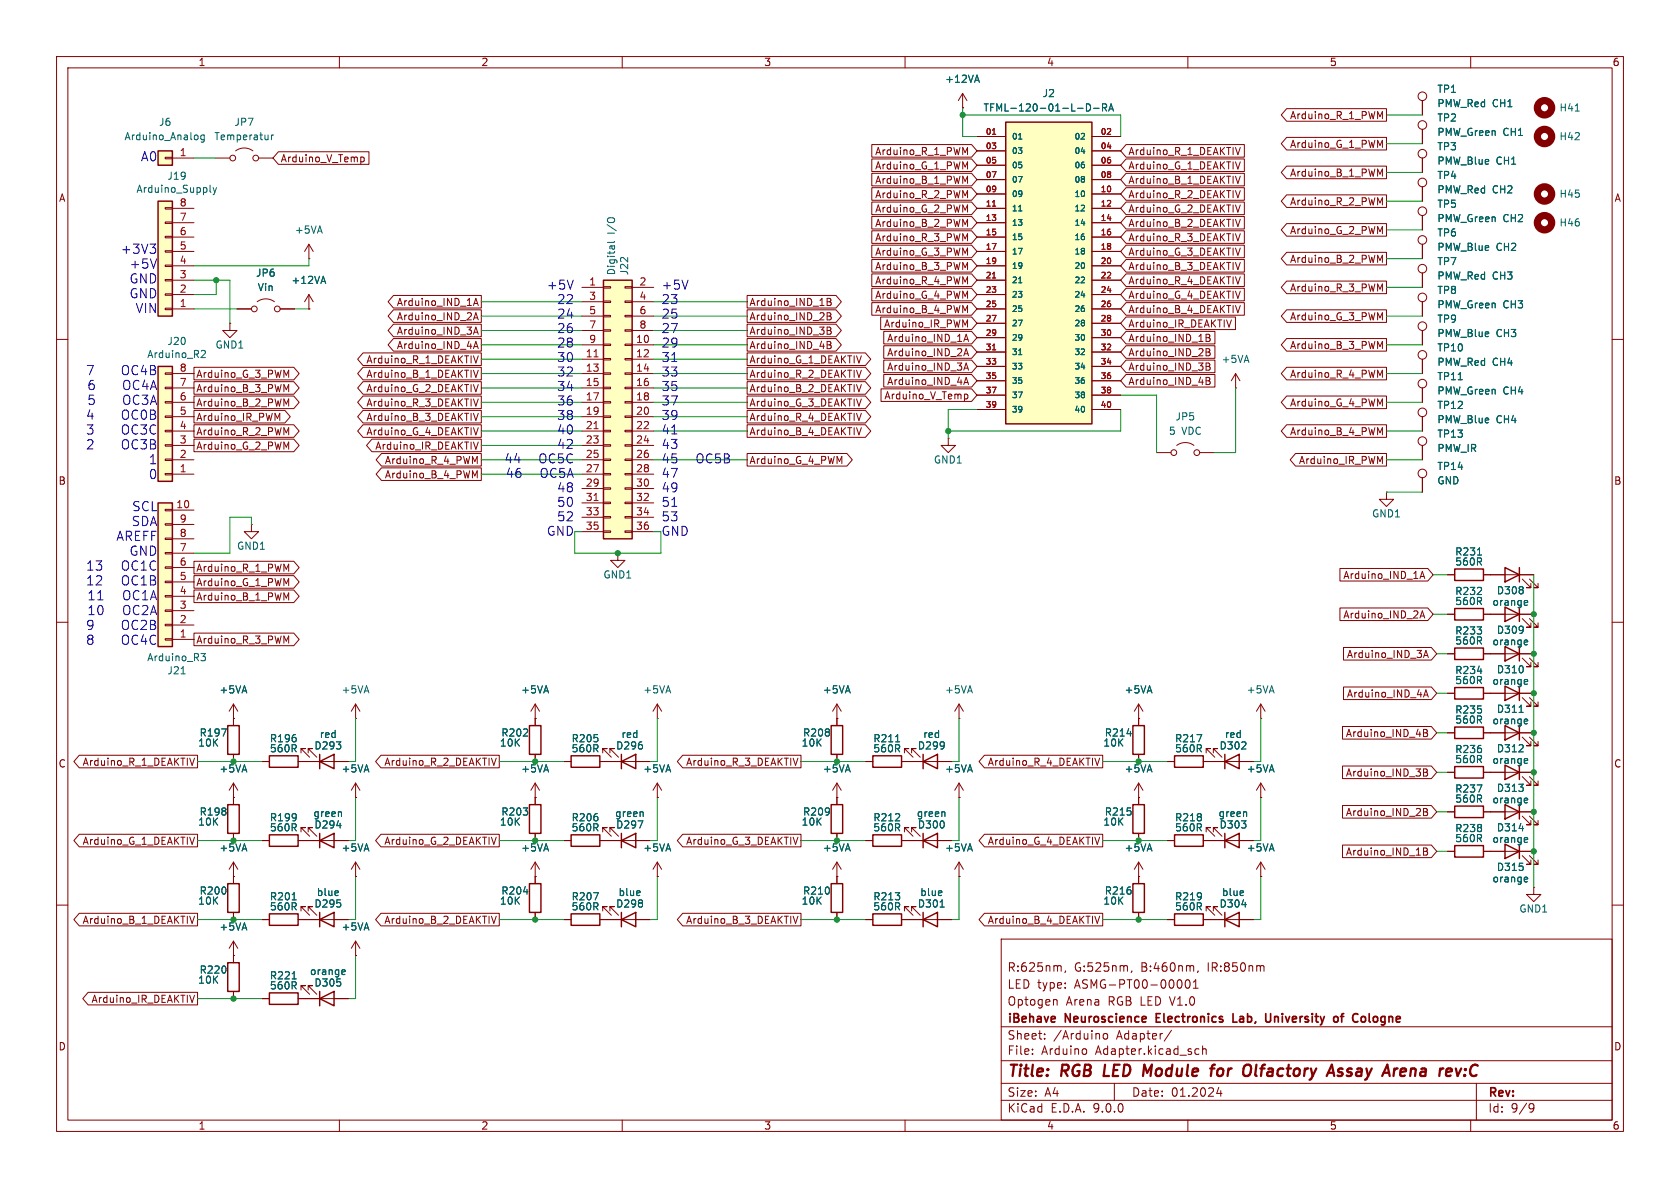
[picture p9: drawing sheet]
<svg xmlns="http://www.w3.org/2000/svg" width="297mm" height="210mm" viewBox="0 0 297 210" stroke-linecap="round" stroke-linejoin="round" font-family="sans-serif">
<defs><g id="words">
<g font-size="2.8" fill="#840000">
<text x="178" y="190.9">Title:</text>
<text x="187.7" y="190.9">RGB</text>
<text x="196" y="190.9">LED</text>
<text x="203.7" y="190.9">Module</text>
<text x="216.5" y="190.9">for</text>
<text x="223" y="190.9">Olfactory</text>
<text x="238.9" y="190.9">Assay</text>
<text x="249.5" y="190.9">Arena</text>
<text x="260.1" y="190.9">rev:C</text>
</g>
<g font-size="2.3" fill="#0000c2">
<text x="24.9" y="28.7">A0</text>
<text x="21.3" y="45.1">+3V3</text>
<text x="22.8" y="47.7">+5V</text>
<text x="22.8" y="50.3">GND</text>
<text x="22.8" y="52.9">GND</text>
<text x="23.9" y="55.6">VIN</text>
<text x="15.2" y="66.5">7 OC4B</text>
<text x="15.4" y="69.2">6 OC4A</text>
<text x="15.4" y="71.8">5 OC3A</text>
<text x="15.2" y="74.4">4 OC0B</text>
<text x="15.2" y="77">3 OC3C</text>
<text x="15.2" y="79.7">2 OC3B</text>
<text x="26.3" y="82.3">1</text>
<text x="26.3" y="84.9">0</text>
<text x="20.5" y="95.8">AREFF</text>
<text x="23.2" y="93.2">SDA</text>
<text x="23.3" y="90.6">SCL</text>
<text x="15.2" y="101.1">13 OC1C</text>
<text x="22.8" y="98.5">GND</text>
<text x="15.2" y="103.7">12 OC1B</text>
<text x="15.4" y="106.3">11 OC1A</text>
<text x="15.2" y="111.6">9 OC2B</text>
<text x="15.4" y="109">10 OC2A</text>
<text x="15.2" y="114.2">8 OC4C</text>
</g>
<g font-size="2.2" fill="#0000c2">
<text x="96.6" y="51.4">+5V</text>
<text x="98.4" y="54">22</text>
<text x="116.8" y="51.4">+5V</text>
<text x="116.8" y="54">23</text>
<text x="98.4" y="56.5">24</text>
<text x="98.4" y="59.1">26</text>
<text x="116.8" y="56.5">25</text>
<text x="116.8" y="59.1">27</text>
<text x="98.4" y="61.6">28</text>
<text x="98.4" y="64.2">30</text>
<text x="116.8" y="61.6">29</text>
<text x="116.8" y="64.2">31</text>
<text x="98.4" y="66.8">32</text>
<text x="98.4" y="69.3">34</text>
<text x="98.4" y="71.9">36</text>
<text x="116.8" y="66.8">33</text>
<text x="116.8" y="69.3">35</text>
<text x="116.8" y="71.9">37</text>
<text x="98.4" y="74.4">38</text>
<text x="98.4" y="77">40</text>
<text x="116.8" y="74.4">39</text>
<text x="116.8" y="77">41</text>
<text x="89.1" y="82.1">44 OC5C</text>
<text x="98.4" y="79.6">42</text>
<text x="116.8" y="79.6">43</text>
<text x="116.8" y="82.1">45 OC5B</text>
<text x="89.3" y="84.7">46 OC5A</text>
<text x="98.4" y="87.2">48</text>
<text x="98.4" y="89.8">50</text>
<text x="116.8" y="84.7">47</text>
<text x="116.8" y="87.2">49</text>
<text x="116.8" y="89.8">51</text>
<text x="96.6" y="94.9">GND</text>
<text x="98.4" y="92.4">52</text>
<text x="116.8" y="92.4">53</text>
<text x="116.8" y="94.9">GND</text>
</g>
<g font-size="2.1" fill="#840000">
<text x="178" y="172">R:625nm,</text>
<text x="189.9" y="172">G:525nm,</text>
<text x="201.7" y="172">B:460nm,</text>
<text x="213.6" y="172">IR:850nm</text>
<text x="178" y="178">Optogen</text>
<text x="178" y="175">LED type:</text>
<text x="188.4" y="178">Arena</text>
<text x="190" y="175">ASMG-PT00-00001</text>
<text x="196" y="178">RGB LED V1.0</text>
<text x="178" y="184">Sheet:</text>
<text x="178" y="181.2">iBehave</text>
<text x="186.2" y="184">/Arduino</text>
<text x="188.4" y="181.2">Neuroscience</text>
<text x="197.5" y="184">Adapter/</text>
<text x="205.1" y="181.2">Electronics</text>
<text x="219.2" y="181.2">Lab,</text>
<text x="225.6" y="181.2">University</text>
<text x="238.3" y="181.2">of</text>
<text x="242.2" y="181.2">Cologne</text>
<text x="178" y="186.7">File:</text>
<text x="184.1" y="186.7">Arduino</text>
<text x="193.7" y="186.7">Adapter.kicad_sch</text>
<text x="178" y="196.9">KiCad</text>
<text x="178" y="194.1">Size:</text>
<text x="184.7" y="194.1">A4</text>
<text x="185.7" y="196.9">E.D.A.</text>
<text x="193.3" y="196.9">9.0.0</text>
<text x="200" y="194.1">Date:</text>
<text x="207" y="194.1">01.2024</text>
<text x="263" y="194.3">Rev:</text>
<text x="263" y="196.9">Id:</text>
<text x="267.1" y="196.9">9/9</text>
</g>
<g font-size="1.8" fill="#840000">
<text x="35" y="11.9">1</text>
<text x="85" y="11.9">2</text>
<text x="135" y="11.9">3</text>
<text x="185" y="11.9">4</text>
<text x="235" y="11.9">5</text>
<text x="285" y="11.9">6</text>
<text x="228" y="21.3">Arduino_R_1_PWM</text>
<text x="49.5" y="28.9">Arduino_V_Temp</text>
<text x="154.6" y="27.6">Arduino_R_1_PWM</text>
<text x="199.4" y="27.6">Arduino_R_1_DEAKTIV</text>
<text x="228" y="26.4">Arduino_G_1_PWM</text>
<text x="10.3" y="35.9">A</text>
<text x="154.6" y="35.2">Arduino_R_2_PWM</text>
<text x="154.6" y="32.7">Arduino_B_1_PWM</text>
<text x="154.6" y="30.2">Arduino_G_1_PWM</text>
<text x="199.4" y="30.2">Arduino_G_1_DEAKTIV</text>
<text x="199.4" y="35.2">Arduino_R_2_DEAKTIV</text>
<text x="199.4" y="32.7">Arduino_B_1_DEAKTIV</text>
<text x="228" y="31.4">Arduino_B_1_PWM</text>
<text x="285.3" y="35.9">A</text>
<text x="154.6" y="37.8">Arduino_G_2_PWM</text>
<text x="154.6" y="40.3">Arduino_B_2_PWM</text>
<text x="199.4" y="40.3">Arduino_B_2_DEAKTIV</text>
<text x="199.4" y="37.8">Arduino_G_2_DEAKTIV</text>
<text x="228" y="36.5">Arduino_R_2_PWM</text>
<text x="228" y="41.6">Arduino_G_2_PWM</text>
<text x="154.6" y="45.4">Arduino_G_3_PWM</text>
<text x="154.6" y="47.9">Arduino_B_3_PWM</text>
<text x="154.6" y="42.9">Arduino_R_3_PWM</text>
<text x="199.4" y="42.9">Arduino_R_3_DEAKTIV</text>
<text x="199.4" y="47.9">Arduino_B_3_DEAKTIV</text>
<text x="199.4" y="45.4">Arduino_G_3_DEAKTIV</text>
<text x="228" y="46.7">Arduino_B_2_PWM</text>
<text x="154.6" y="50.5">Arduino_R_4_PWM</text>
<text x="154.6" y="53">Arduino_G_4_PWM</text>
<text x="199.4" y="50.5">Arduino_R_4_DEAKTIV</text>
<text x="199.4" y="53">Arduino_G_4_DEAKTIV</text>
<text x="228" y="51.8">Arduino_R_3_PWM</text>
<text x="70.1" y="54.3">Arduino_IND_1A</text>
<text x="70.1" y="56.8">Arduino_IND_2A</text>
<text x="70.1" y="59.4">Arduino_IND_3A</text>
<text x="132.4" y="56.8">Arduino_IND_2B</text>
<text x="132.4" y="54.3">Arduino_IND_1B</text>
<text x="132.4" y="59.4">Arduino_IND_3B</text>
<text x="154.6" y="55.6">Arduino_B_4_PWM</text>
<text x="156.2" y="58.1">Arduino_IR_PWM</text>
<text x="199.4" y="58.1">Arduino_IR_DEAKTIV</text>
<text x="199.4" y="55.6">Arduino_B_4_DEAKTIV</text>
<text x="228" y="56.8">Arduino_G_3_PWM</text>
<text x="64.7" y="64.5">Arduino_R_1_DEAKTIV</text>
<text x="70.1" y="61.9">Arduino_IND_4A</text>
<text x="132.4" y="61.9">Arduino_IND_4B</text>
<text x="132.4" y="64.5">Arduino_G_1_DEAKTIV</text>
<text x="156.7" y="60.6">Arduino_IND_1A</text>
<text x="156.7" y="63.2">Arduino_IND_2A</text>
<text x="156.7" y="65.7">Arduino_IND_3A</text>
<text x="199.4" y="63.2">Arduino_IND_2B</text>
<text x="199.4" y="60.6">Arduino_IND_1B</text>
<text x="199.4" y="65.7">Arduino_IND_3B</text>
<text x="228" y="61.9">Arduino_B_3_PWM</text>
<text x="34.6" y="67">Arduino_G_3_PWM</text>
<text x="34.6" y="69.5">Arduino_B_3_PWM</text>
<text x="64.7" y="69.5">Arduino_G_2_DEAKTIV</text>
<text x="64.7" y="67">Arduino_B_1_DEAKTIV</text>
<text x="132.4" y="67">Arduino_R_2_DEAKTIV</text>
<text x="132.4" y="69.5">Arduino_B_2_DEAKTIV</text>
<text x="156.2" y="70.8">Arduino_V_Temp</text>
<text x="156.7" y="68.3">Arduino_IND_4A</text>
<text x="199.4" y="68.3">Arduino_IND_4B</text>
<text x="228" y="67">Arduino_R_4_PWM</text>
<text x="34.6" y="77.2">Arduino_R_2_PWM</text>
<text x="34.6" y="74.6">Arduino_IR_PWM</text>
<text x="34.6" y="72.1">Arduino_B_2_PWM</text>
<text x="64.7" y="77.2">Arduino_G_4_DEAKTIV</text>
<text x="64.7" y="72.1">Arduino_R_3_DEAKTIV</text>
<text x="64.7" y="74.6">Arduino_B_3_DEAKTIV</text>
<text x="132.4" y="77.2">Arduino_B_4_DEAKTIV</text>
<text x="132.4" y="72.1">Arduino_G_3_DEAKTIV</text>
<text x="132.4" y="74.6">Arduino_R_4_DEAKTIV</text>
<text x="228" y="72.1">Arduino_G_4_PWM</text>
<text x="228" y="77.2">Arduino_B_4_PWM</text>
<text x="34.6" y="79.7">Arduino_G_2_PWM</text>
<text x="66.2" y="79.7">Arduino_IR_DEAKTIV</text>
<text x="67.9" y="82.2">Arduino_R_4_PWM</text>
<text x="132.4" y="82.2">Arduino_G_4_PWM</text>
<text x="229.5" y="82.2">Arduino_IR_PWM</text>
<text x="10.3" y="85.9">B</text>
<text x="67.9" y="84.8">Arduino_B_4_PWM</text>
<text x="285.3" y="85.9">B</text>
<text x="34.6" y="101.3">Arduino_R_1_PWM</text>
<text x="34.6" y="106.4">Arduino_B_1_PWM</text>
<text x="34.6" y="103.8">Arduino_G_1_PWM</text>
<text x="237.4" y="102.6">Arduino_IND_1A</text>
<text x="34.6" y="114">Arduino_R_3_PWM</text>
<text x="237.4" y="109.5">Arduino_IND_2A</text>
<text x="238" y="116.5">Arduino_IND_3A</text>
<text x="238" y="123.5">Arduino_IND_4A</text>
<text x="237.8" y="130.5">Arduino_IND_4B</text>
<text x="10.3" y="135.9">C</text>
<text x="14.5" y="135.6">Arduino_R_1_DEAKTIV</text>
<text x="67.8" y="135.6">Arduino_R_2_DEAKTIV</text>
<text x="121.2" y="135.6">Arduino_R_3_DEAKTIV</text>
<text x="174.5" y="135.6">Arduino_R_4_DEAKTIV</text>
<text x="237.8" y="137.5">Arduino_IND_3B</text>
<text x="285.3" y="135.9">C</text>
<text x="14.5" y="149.5">Arduino_G_1_DEAKTIV</text>
<text x="67.8" y="149.5">Arduino_G_2_DEAKTIV</text>
<text x="121.2" y="149.5">Arduino_G_3_DEAKTIV</text>
<text x="174.5" y="149.5">Arduino_G_4_DEAKTIV</text>
<text x="237.8" y="144.5">Arduino_IND_2B</text>
<text x="237.8" y="151.4">Arduino_IND_1B</text>
<text x="14.5" y="163.5">Arduino_B_1_DEAKTIV</text>
<text x="67.8" y="163.5">Arduino_B_2_DEAKTIV</text>
<text x="121.2" y="163.5">Arduino_B_3_DEAKTIV</text>
<text x="174.5" y="163.5">Arduino_B_4_DEAKTIV</text>
<text x="16.1" y="177.5">Arduino_IR_DEAKTIV</text>
<text x="10.3" y="185.9">D</text>
<text x="285.3" y="185.9">D</text>
<text x="35" y="199.9">1</text>
<text x="85" y="199.9">2</text>
<text x="135" y="199.9">3</text>
<text x="185" y="199.9">4</text>
<text x="235" y="199.9">5</text>
<text x="285" y="199.9">6</text>
</g>
<g font-size="1.8" fill="#006464">
<text x="167" y="14.8">+12VA</text>
<text x="184.2" y="17.4">J2</text>
<text x="254" y="16.6">TP1</text>
<text x="28" y="22.5">J6</text>
<text x="41.4" y="22.5">JP7</text>
<text x="173.8" y="19.9">TFML-120-01-L-D-RA</text>
<text x="254" y="21.7">TP2</text>
<text x="254" y="19.2">PMW_Red</text>
<text x="263.8" y="19.2">CH1</text>
<text x="275.6" y="19.9">H41</text>
<text x="21.9" y="25">Arduino_Analog</text>
<text x="37.8" y="25">Temperatur</text>
<text x="254" y="26.8">TP3</text>
<text x="254" y="29.3">PMW_Blue</text>
<text x="254" y="24.2">PMW_Green</text>
<text x="264.5" y="29.3">CH1</text>
<text x="265.7" y="24.2">CH1</text>
<text x="275.6" y="25">H42</text>
<text x="24" y="34.3">Arduino_Supply</text>
<text x="29.5" y="32">J19</text>
<text x="254" y="31.9">TP4</text>
<text x="254" y="34.4">PMW_Red</text>
<text x="263.8" y="34.4">CH2</text>
<text x="275.6" y="35.2">H45</text>
<text x="52" y="41.5">+5VA</text>
<text x="108.9" y="41.4" transform="rotate(-90 108.9 41.4)">I/O</text>
<text x="254" y="36.9">TP5</text>
<text x="254" y="39.5">PMW_Green</text>
<text x="265.7" y="39.5">CH2</text>
<text x="275.6" y="40.2">H46</text>
<text x="254" y="47.1">TP7</text>
<text x="254" y="42">TP6</text>
<text x="254" y="44.6">PMW_Blue</text>
<text x="264.5" y="44.6">CH2</text>
<text x="45.2" y="49.1">JP6</text>
<text x="45.5" y="51.7">Vin</text>
<text x="51.4" y="50.4">+12VA</text>
<text x="108.9" y="48.8" transform="rotate(-90 108.9 48.8)">Digital</text>
<text x="111.3" y="48.8" transform="rotate(-90 111.3 48.8)">J22</text>
<text x="254" y="52.2">TP8</text>
<text x="254" y="49.6">PMW_Red</text>
<text x="263.8" y="49.6">CH3</text>
<text x="254" y="57.3">TP9</text>
<text x="254" y="59.8">PMW_Blue</text>
<text x="254" y="54.7">PMW_Green</text>
<text x="264.5" y="59.8">CH3</text>
<text x="265.7" y="54.7">CH3</text>
<text x="25.9" y="63.5">Arduino_R2</text>
<text x="29.5" y="61.2">J20</text>
<text x="38" y="61.8">GND1</text>
<text x="215.9" y="64.4">+5VA</text>
<text x="254" y="62.3">TP10</text>
<text x="254" y="64.9">PMW_Red</text>
<text x="263.8" y="64.9">CH4</text>
<text x="254" y="67.4">TP11</text>
<text x="254" y="70">PMW_Green</text>
<text x="265.7" y="70">CH4</text>
<text x="206.5" y="77.1">5</text>
<text x="207.7" y="74.5">JP5</text>
<text x="208.9" y="77.1">VDC</text>
<text x="254" y="77.6">TP13</text>
<text x="254" y="72.5">TP12</text>
<text x="254" y="75">PMW_Blue</text>
<text x="264.5" y="75">CH4</text>
<text x="165" y="82.1">GND1</text>
<text x="254" y="83.3">TP14</text>
<text x="254" y="80.1">PMW_IR</text>
<text x="254" y="85.8">GND</text>
<text x="242.5" y="91.7">GND1</text>
<text x="41.8" y="97.4">GND1</text>
<text x="257.2" y="98.4">R231</text>
<text x="257.2" y="100.2">560R</text>
<text x="106.6" y="102.5">GND1</text>
<text x="257.2" y="105.4">R232</text>
<text x="257.2" y="107.2">560R</text>
<text x="263.7" y="107.3">orange</text>
<text x="264.5" y="105.3">D308</text>
<text x="257.2" y="112.4">R233</text>
<text x="264.5" y="112.2">D309</text>
<text x="25.9" y="117.1">Arduino_R3</text>
<text x="29.5" y="119.4">J21</text>
<text x="257.2" y="119.4">R234</text>
<text x="257.2" y="114.1">560R</text>
<text x="263.7" y="114.3">orange</text>
<text x="264.5" y="119.2">D310</text>
<text x="38.7" y="122.8">+5VA</text>
<text x="60.3" y="122.8">+5VA</text>
<text x="92" y="122.8">+5VA</text>
<text x="113.6" y="122.8">+5VA</text>
<text x="145.4" y="122.8">+5VA</text>
<text x="167" y="122.8">+5VA</text>
<text x="198.7" y="122.8">+5VA</text>
<text x="220.3" y="122.8">+5VA</text>
<text x="257.2" y="121.1">560R</text>
<text x="263.7" y="121.3">orange</text>
<text x="35.2" y="130.4">R197</text>
<text x="47.6" y="131.4">R196</text>
<text x="56.4" y="130.7">red</text>
<text x="88.5" y="130.4">R202</text>
<text x="101" y="131.4">R205</text>
<text x="109.8" y="130.7">red</text>
<text x="141.9" y="130.4">R208</text>
<text x="154.3" y="131.4">R211</text>
<text x="163.1" y="130.7">red</text>
<text x="195.2" y="130.4">R214</text>
<text x="207.6" y="131.4">R217</text>
<text x="216.4" y="130.7">red</text>
<text x="257.2" y="126.3">R235</text>
<text x="257.2" y="128.1">560R</text>
<text x="263.7" y="128.2">orange</text>
<text x="264.5" y="126.2">D311</text>
<text x="34.9" y="132.2">10K</text>
<text x="38.7" y="136.8">+5VA</text>
<text x="47.6" y="133.2">560R</text>
<text x="55.5" y="132.7">D293</text>
<text x="60.3" y="136.8">+5VA</text>
<text x="88.3" y="132.2">10K</text>
<text x="92" y="136.8">+5VA</text>
<text x="101" y="133.2">560R</text>
<text x="108.8" y="132.7">D296</text>
<text x="113.6" y="136.8">+5VA</text>
<text x="141.6" y="132.2">10K</text>
<text x="145.4" y="136.8">+5VA</text>
<text x="154.3" y="133.2">560R</text>
<text x="162.2" y="132.7">D299</text>
<text x="167" y="136.8">+5VA</text>
<text x="195" y="132.2">10K</text>
<text x="198.7" y="136.8">+5VA</text>
<text x="207.6" y="133.2">560R</text>
<text x="215.5" y="132.7">D302</text>
<text x="220.3" y="136.8">+5VA</text>
<text x="257.2" y="133.3">R236</text>
<text x="257.2" y="135.1">560R</text>
<text x="263.7" y="135.2">orange</text>
<text x="264.5" y="133.2">D312</text>
<text x="257.2" y="140.3">R237</text>
<text x="257.2" y="142.1">560R</text>
<text x="263.7" y="142.2">orange</text>
<text x="264.5" y="140.2">D313</text>
<text x="34.9" y="146.2">10K</text>
<text x="35.2" y="144.4">R198</text>
<text x="47.6" y="145.4">R199</text>
<text x="47.6" y="147.2">560R</text>
<text x="55.3" y="144.6">green</text>
<text x="55.5" y="146.7">D294</text>
<text x="88.3" y="146.2">10K</text>
<text x="88.5" y="144.4">R203</text>
<text x="101" y="145.4">R206</text>
<text x="101" y="147.2">560R</text>
<text x="108.6" y="144.6">green</text>
<text x="108.8" y="146.7">D297</text>
<text x="141.6" y="146.2">10K</text>
<text x="141.9" y="144.4">R209</text>
<text x="154.3" y="145.4">R212</text>
<text x="154.3" y="147.2">560R</text>
<text x="162" y="144.6">green</text>
<text x="162.2" y="146.7">D300</text>
<text x="195" y="146.2">10K</text>
<text x="195.2" y="144.4">R215</text>
<text x="207.6" y="145.4">R218</text>
<text x="207.6" y="147.2">560R</text>
<text x="215.3" y="144.6">green</text>
<text x="215.5" y="146.7">D303</text>
<text x="257.2" y="147.3">R238</text>
<text x="257.2" y="149.1">560R</text>
<text x="263.7" y="149.2">orange</text>
<text x="264.5" y="147.2">D314</text>
<text x="38.7" y="150.7">+5VA</text>
<text x="60.3" y="150.7">+5VA</text>
<text x="92" y="150.7">+5VA</text>
<text x="113.6" y="150.7">+5VA</text>
<text x="145.4" y="150.7">+5VA</text>
<text x="167" y="150.7">+5VA</text>
<text x="198.7" y="150.7">+5VA</text>
<text x="220.3" y="150.7">+5VA</text>
<text x="264.5" y="154.2">D315</text>
<text x="34.9" y="160.1">10K</text>
<text x="35.2" y="158.3">R200</text>
<text x="47.6" y="159.4">R201</text>
<text x="47.6" y="161.1">560R</text>
<text x="55.5" y="160.6">D295</text>
<text x="55.9" y="158.6">blue</text>
<text x="88.3" y="160.1">10K</text>
<text x="88.5" y="158.3">R204</text>
<text x="101" y="159.4">R207</text>
<text x="101" y="161.1">560R</text>
<text x="108.8" y="160.6">D298</text>
<text x="109.3" y="158.6">blue</text>
<text x="141.6" y="160.1">10K</text>
<text x="141.9" y="158.3">R210</text>
<text x="154.3" y="159.4">R213</text>
<text x="154.3" y="161.1">560R</text>
<text x="162.2" y="160.6">D301</text>
<text x="162.6" y="158.6">blue</text>
<text x="195" y="160.1">10K</text>
<text x="195.2" y="158.3">R216</text>
<text x="207.6" y="159.4">R219</text>
<text x="207.6" y="161.1">560R</text>
<text x="215.5" y="160.6">D304</text>
<text x="215.9" y="158.6">blue</text>
<text x="263.7" y="156.2">orange</text>
<text x="268.5" y="161.5">GND1</text>
<text x="38.7" y="164.7">+5VA</text>
<text x="60.3" y="164.7">+5VA</text>
<text x="35.2" y="172.3">R220</text>
<text x="47.6" y="173.3">R221</text>
<text x="54.7" y="172.6">orange</text>
<text x="34.9" y="174.1">10K</text>
<text x="47.6" y="175.1">560R</text>
<text x="55.5" y="174.6">D305</text>
</g>
<g font-size="1.8" fill="#a90000">
<text x="31.7" y="27.7">1</text>
<text x="31.7" y="41.7">6</text>
<text x="31.7" y="39.1">7</text>
<text x="31.7" y="36.6">8</text>
<text x="31.7" y="46.7">4</text>
<text x="31.7" y="44.2">5</text>
<text x="31.7" y="51.8">2</text>
<text x="31.7" y="49.3">3</text>
<text x="104.1" y="50.5">1</text>
<text x="104.1" y="53.1">3</text>
<text x="113" y="50.5">2</text>
<text x="113" y="53.1">4</text>
<text x="31.7" y="54.4">1</text>
<text x="104.1" y="55.6">5</text>
<text x="104.1" y="58.2">7</text>
<text x="113" y="55.6">6</text>
<text x="113" y="58.2">8</text>
<text x="31.7" y="65.8">8</text>
<text x="103.5" y="63.2">11</text>
<text x="103.5" y="65.8">13</text>
<text x="104.1" y="60.7">9</text>
<text x="112.4" y="60.7">10</text>
<text x="112.4" y="63.2">12</text>
<text x="112.4" y="65.8">14</text>
<text x="31.7" y="70.9">6</text>
<text x="31.7" y="68.3">7</text>
<text x="103.5" y="68.3">15</text>
<text x="103.5" y="70.9">17</text>
<text x="112.4" y="68.3">16</text>
<text x="112.4" y="70.9">18</text>
<text x="31.7" y="75.9">4</text>
<text x="31.7" y="73.4">5</text>
<text x="103.5" y="73.4">19</text>
<text x="103.5" y="75.9">21</text>
<text x="112.4" y="73.4">20</text>
<text x="112.4" y="75.9">22</text>
<text x="31.7" y="83.6">1</text>
<text x="31.7" y="81">2</text>
<text x="31.7" y="78.5">3</text>
<text x="103.5" y="78.5">23</text>
<text x="103.5" y="81">25</text>
<text x="103.5" y="83.6">27</text>
<text x="112.4" y="78.5">24</text>
<text x="112.4" y="81">26</text>
<text x="112.4" y="83.6">28</text>
<text x="31.1" y="89.9">10</text>
<text x="103.5" y="86.1">29</text>
<text x="103.5" y="88.6">31</text>
<text x="112.4" y="86.1">30</text>
<text x="112.4" y="88.6">32</text>
<text x="31.7" y="95">8</text>
<text x="31.7" y="92.5">9</text>
<text x="103.5" y="91.2">33</text>
<text x="103.5" y="93.7">35</text>
<text x="112.4" y="91.2">34</text>
<text x="112.4" y="93.7">36</text>
<text x="31.7" y="100.1">6</text>
<text x="31.7" y="97.5">7</text>
<text x="31.7" y="107.7">3</text>
<text x="31.7" y="105.2">4</text>
<text x="31.7" y="102.6">5</text>
<text x="31.7" y="112.8">1</text>
<text x="31.7" y="110.2">2</text>
</g>
<g font-size="1.4" fill="#a90000">
<text x="174.2" y="23.9">01</text>
<text x="194.5" y="23.9">02</text>
<text x="174.2" y="26.4">03</text>
<text x="174.2" y="29">05</text>
<text x="194.5" y="26.4">04</text>
<text x="194.5" y="29">06</text>
<text x="174.2" y="31.5">07</text>
<text x="174.2" y="34">09</text>
<text x="194.5" y="31.5">08</text>
<text x="194.5" y="34">10</text>
<text x="174.2" y="36.6">11</text>
<text x="174.2" y="39.1">13</text>
<text x="174.2" y="41.7">15</text>
<text x="194.5" y="36.6">12</text>
<text x="194.5" y="39.1">14</text>
<text x="194.5" y="41.7">16</text>
<text x="174.2" y="44.2">17</text>
<text x="174.2" y="46.7">19</text>
<text x="194.5" y="44.2">18</text>
<text x="194.5" y="46.7">20</text>
<text x="174.2" y="49.3">21</text>
<text x="174.2" y="51.8">23</text>
<text x="194.5" y="49.3">22</text>
<text x="194.5" y="51.8">24</text>
<text x="174.2" y="54.4">25</text>
<text x="174.2" y="56.9">27</text>
<text x="174.2" y="59.4">29</text>
<text x="194.5" y="54.4">26</text>
<text x="194.5" y="56.9">28</text>
<text x="194.5" y="59.4">30</text>
<text x="174.2" y="62">31</text>
<text x="174.2" y="64.5">33</text>
<text x="194.5" y="62">32</text>
<text x="194.5" y="64.5">34</text>
<text x="174.2" y="67.1">35</text>
<text x="174.2" y="69.6">37</text>
<text x="194.5" y="67.1">36</text>
<text x="194.5" y="69.6">38</text>
<text x="174.2" y="72.1">39</text>
<text x="194.5" y="72.1">40</text>
</g>
<g font-size="1.4" fill="#006464">
<text x="178.8" y="24.9">01</text>
<text x="178.8" y="27.4">03</text>
<text x="178.8" y="29.9">05</text>
<text x="189.8" y="24.9">02</text>
<text x="189.8" y="27.4">04</text>
<text x="189.8" y="29.9">06</text>
<text x="178.8" y="32.5">07</text>
<text x="178.8" y="35">09</text>
<text x="189.8" y="32.5">08</text>
<text x="189.8" y="35">10</text>
<text x="178.8" y="37.6">11</text>
<text x="178.8" y="40.1">13</text>
<text x="189.8" y="37.6">12</text>
<text x="189.8" y="40.1">14</text>
<text x="178.8" y="42.6">15</text>
<text x="178.8" y="45.2">17</text>
<text x="178.8" y="47.7">19</text>
<text x="189.8" y="42.6">16</text>
<text x="189.8" y="45.2">18</text>
<text x="189.8" y="47.7">20</text>
<text x="178.8" y="50.3">21</text>
<text x="178.8" y="52.8">23</text>
<text x="189.8" y="50.3">22</text>
<text x="189.8" y="52.8">24</text>
<text x="178.8" y="55.3">25</text>
<text x="178.8" y="57.9">27</text>
<text x="189.8" y="55.3">26</text>
<text x="189.8" y="57.9">28</text>
<text x="178.8" y="60.4">29</text>
<text x="178.8" y="63">31</text>
<text x="178.8" y="65.5">33</text>
<text x="189.8" y="60.4">30</text>
<text x="189.8" y="63">32</text>
<text x="189.8" y="65.5">34</text>
<text x="178.8" y="68">35</text>
<text x="178.8" y="70.6">37</text>
<text x="189.8" y="68">36</text>
<text x="189.8" y="70.6">38</text>
<text x="178.8" y="73.1">39</text>
<text x="189.8" y="73.1">40</text>
</g>
</g></defs>
<g fill="none" stroke="#840000" stroke-width=".18">
<path d="M10 10h277v190h-277zM12 12h273v186h-273zM60 10v2M110 10v2M160 10v2M210 10v2M260 10v2M10 60h2M285 60h2M10 110h2M285 110h2M10 160h2"/>
<path d="M177 166h108v32h-108zM186.5 176.7h.2l.2 .2v.8M188.4 171.6l-.2 .3M200.1 171.6l-.1 .3M208.6 173.2a.94 .94 0 0 1 0 1.5M209.7 173.3l.2-.1a.81 .81 0 0 1 .6 .6 .81 .81 0 0 1-.3 .8l-.2 .1a.81 .81 0 0 1-.3-1.4zM211 174.7h.8M211 173.6l.4-.4v1.5M211.8 171.6l-.1 .3M223.2 170.7l.3 .2v.8M285 160h2M60 198v2"/>
<path d="M110 198v2M160 198v2M177 194.5h108M177 191.5h108M177 187.5h108M177 181.5h108M182.5 186.3v.1M182.5 185.5v.1M184.7 183.6v.1M184.7 182.8v.1M191.8 185.4l.3 .3v.4l-.3 .3M195.2 182.8l.3-.1 .3 .3v.4l-.3 .3-.3-.1-.2-.2v-.4z"/>
<path d="M197 191.5v3M207.1 182.1l-1.3 2M210 198v2M211.4 186.3h.6M211.4 185.5h.6M212.6 185.5l.2-.1 .4 .1v.9M212.6 184.9v1.5M215.5 192.2l-.4 1.1h.9M215.8 192.8v1M260 198v2M261 191.5v6.5M270.6 195.1l.5 .1a.99 .99 0 0 1-.4 1.4h-.2"/>
<path d="M271.2 195.7l-.3 .3h-.3"/>
</g>
<g fill="none" stroke="#840000" stroke-width=".4">
<path d="M195.4 188.2l-.3 2h1M202.3 188.2l.5 1.4 .8-1.4M213.9 188.9h.8M214.8 188.2l-.4 .1M215.9 188.9a.62 .62 0 0 0-.7 .4v.7a.52 .52 0 0 0 .8 .1M222.1 188.2l-.2 1.7 .3 .3M237.4 189a.49 .49 0 0 0-.8 .3v.1l.7 .2v.3l-.3 .3-.5-.1M248.3 188.9l.2 .1 .1 .4-1 .1M248.4 190.1l-.2 .1M258.9 190l.1 .1-.1 .1M258.9 190l-.1 .1 .1 .1M258.9 190v.2"/>
<path d="M259.1 189v.2M259.1 189l.1 .1-.1 .1M259.1 189l-.1 .1 .1 .1"/>
</g>
<path d="M204.4 179.9h.5M205.1 179.2h-.7v1.5h.7M218 179.2v1.5h.7M224.6 179.2v1.2l-.1 .2-.4 .1M236.3 179.7l.3 .3v.4l-.3 .3M237 179.7h.6M237.6 179.2l-.4 .2v1.3M240.9 179.7l.4 .1 .1 .2-.1 .5-.4 .2" fill="none" stroke="#840000" stroke-width=".3"/>
<path d="M27.9 88.9h2.6v25.4h-2.6z" fill="#ffffc2"/>
<g fill="none" stroke="#840000" stroke-width=".25">
<path d="M27.9 88.9h2.6v25.4h-2.6zM47.6 133.6h5.1v2h-5.1zM56.5 134.6l2.6-1.2v2.5zM56.5 133.4v2.5M146.9 128.3h2.1v5.1h-2.1zM40.3 142.2h2v5.1h-2zM56.5 148.6l2.6-1.3v2.6zM56.5 147.3v2.6M93.6 156.2h2v5.1h-2zM93.6 142.2h2v5.1h-2zM146.9 142.2h2.1v5.1h-2.1zM146.9 156.2h2.1v5.1h-2.1z"/>
<path d="M163.2 148.6l2.5-1.3v2.6zM163.2 147.3v2.6M56.5 162.6l2.6-1.3v2.5zM56.5 161.3v2.5M163.2 162.6l2.5-1.3v2.5zM163.2 161.3v2.5"/>
</g>
<g fill="none" stroke="#840000" stroke-width=".18">
<path d="M29.2 97.7h1.3v.2h-1.3zM29.2 95.1h1.3v.3h-1.3zM29.2 92.6h1.3v.2h-1.3zM29.2 90h1.3v.3h-1.3zM30.5 97.8h3.8M30.5 95.3h3.8M30.5 92.7h3.8M30.5 90.2h3.8M251.5 84.5v2.5M29.2 112.9h1.3v.3h-1.3zM29.2 110.4h1.3v.2h-1.3zM29.2 107.8h1.3v.3h-1.3z"/>
<path d="M29.2 105.3h1.3v.2h-1.3zM29.2 102.7h1.3v.3h-1.3zM29.2 100.2h1.3v.3h-1.3zM30.5 113h3.8M30.5 110.5h3.8M30.5 108h3.8M30.5 105.4h3.8M30.5 102.9h3.8M30.5 100.3h3.8M46.4 134.6h1.2M52.7 134.6h8.9M53.2 133.1v-.8h.8h-.8l1.5 1.6"/>
<path d="M54.5 133.1v-.8h.7h-.7l1.5 1.6M62.9 138.4l-.8 1.3M62.9 138.4l.7 1.3M62.9 138.4v2.6M94.6 138.4v3.8M94.6 138.4l-.7 1.3M94.6 138.4l.8 1.3M116.2 138.4l-.8 1.3M116.2 138.4l.8 1.3M116.2 138.4v2.6M148 138.4l-.8 1.3M148 138.4l.7 1.3"/>
<path d="M148 127v1.3M148 133.4v1.2M148 138.4v3.8M169.5 138.4l-.7 1.3M169.5 138.4l.8 1.3M169.5 138.4v2.6M41.3 141v1.2M41.3 147.3v1.3M53.2 147.1v-.8h.8h-.8l1.5 1.5M54 148.6h7.6M54.5 147.1v-.8h.7h-.7l1.5 1.5M62.9 141h.1"/>
<path d="M62.9 154.9h.1M62.9 152.4v2.5M62.9 152.4l-.8 1.3M62.9 152.4l.7 1.3M94.6 154.9h.1M94.6 141h.1M94.6 147.3v1.3M94.6 152.4v3.8M94.6 152.4l-.7 1.3M94.6 152.4l.8 1.3M116.2 141h.1M148 141h.1"/>
<path d="M148 147.3v1.3M148 154.9v1.3M159.9 147.1v-.8h.8h-.8l1.5 1.5M160.7 148.6h7.6M161.2 147.1v-.8h.7h-.7l1.5 1.5M169.5 141h.1M53.2 161v-.7h.8h-.8l1.5 1.5M54 162.6h7.6M54.5 161v-.7h.7h-.7l1.5 1.5M94.6 161.3v1.3M148 161.3v1.3M159.9 161v-.7h.8h-.8l1.5 1.5"/>
<path d="M160.7 162.6h7.6M161.2 161v-.7h.7h-.7l1.5 1.5"/>
<circle cx="251.5" cy="83.7" r=".76"/>
</g>
<path d="M32 119.1h.7M35.5 115.5h.8l-.4 .5 .4 .1v.5l-.2 .2h-.4M59.5 146h.8M59.8 157.5v.3l-.6 .1M60.3 143.6l.1 .7M92.6 157.6h.7M166.4 157.5l.1 .3-.6 .1M167 143.6v.7M166.2 160.3h.7" fill="none" stroke="#006464" stroke-width=".18"/>
<path d="M27.9 64.8h2.6v20.3h-2.6z" fill="#ffffc2"/>
<path d="M27.9 64.8h2.6v20.3h-2.6zM163.2 134.6l2.5-1.2v2.5zM163.2 133.4v2.5" fill="none" stroke="#840000" stroke-width=".25"/>
<g fill="none" stroke="#840000" stroke-width=".18">
<path d="M29.2 78.6h1.3v.3h-1.3zM29.2 76.1h1.3v.2h-1.3zM29.2 73.5h1.3v.3h-1.3zM29.2 71h1.3v.2h-1.3zM29.2 68.5h1.3v.2h-1.3zM29.2 65.9h1.3v.3h-1.3zM30.5 78.7h3.8M30.5 76.2h3.8M30.5 73.7h3.8M30.5 71.1h3.8M30.5 68.6h3.8M30.5 66h3.8"/>
<path d="M29.2 83.7h1.3v.2h-1.3zM29.2 81.2h1.3v.2h-1.3zM30.5 83.8h3.8M30.5 81.3h3.8M148 127h.1M148 124.5v2.5M148 124.5l-.8 1.2M148 124.5l.7 1.2M159.9 133.1v-.8h.8h-.8l1.5 1.6M160.7 134.6h7.6M161.2 133.1v-.8h.7h-.7l1.5 1.6M148 154.9h.1"/>
<path d="M148 152.4l-.8 1.3M148 152.4l.7 1.3M148 152.4v2.5"/>
</g>
<path d="M35.8 61.9l.4 .1 .1 .3-.8 .9h.8" fill="none" stroke="#006464" stroke-width=".18"/>
<path d="M27.9 35.6h2.6v20.3h-2.6z" fill="#ffffc2"/>
<path d="M27.9 35.6h2.6v20.3h-2.6z" fill="none" stroke="#840000" stroke-width=".25"/>
<g fill="none" stroke="#840000" stroke-width=".18">
<path d="M29.2 39.2h1.3v.3h-1.3zM29.2 36.7h1.3v.3h-1.3zM30.5 39.4h3.8M30.5 36.8h3.8M29.2 54.5h1.3v.2h-1.3zM29.2 51.9h1.3v.3h-1.3zM29.2 49.4h1.3v.3h-1.3zM29.2 46.9h1.3v.2h-1.3zM29.2 44.3h1.3v.3h-1.3zM29.2 41.8h1.3v.2h-1.3zM30.5 54.6h3.8M30.5 52.1h3.8"/>
<path d="M30.5 49.5h3.8M30.5 47h3.8M30.5 44.5h3.8M30.5 41.9h3.8"/>
</g>
<path d="M37.1 32.7v1.1l.2 .2M37.7 33.2l.3 .8M38 34l-.3 .4M38.3 33.2l-.3 .8" fill="none" stroke="#006464" stroke-width=".18"/>
<path d="M27.9 26.7h2.6v2.5h-2.6z" fill="#ffffc2"/>
<g fill="none" stroke="#840000" stroke-width=".25">
<path d="M27.9 26.7h2.6v2.5h-2.6zM257.2 114.6h5.1v2h-5.1zM257.2 107.6h5.1v2h-5.1zM266.1 107.3l2.5 1.3-2.5 1.3zM266.1 114.3l2.5 1.3-2.5 1.2zM268.6 107.3v2.6M268.6 114.3v2.5M93.6 128.3h2v5.1h-2zM101 133.6h5v2h-5zM109.9 134.6l2.5-1.2v2.5zM109.9 133.4v2.5M200.3 128.3h2v5.1h-2z"/>
<path d="M207.6 133.6h5.1v2h-5.1zM216.5 134.6l2.6-1.2v2.5zM216.5 133.4v2.5M257.2 121.5h5.1v2.1h-5.1zM200.3 142.2h2v5.1h-2zM200.3 156.2h2v5.1h-2zM207.6 147.6h5.1v2h-5.1zM216.5 148.6l2.6-1.3v2.6zM216.5 147.3v2.6M207.6 161.5h5.1v2.1h-5.1zM216.5 162.6l2.6-1.3v2.5zM216.5 161.3v2.5"/>
</g>
<g fill="none" stroke="#840000" stroke-width=".18">
<path d="M170.2 19.1h.1M170.2 16.5l-.8 1.3M170.2 16.5l.7 1.3M170.2 16.5v2.6M29.2 27.8h1.3v.3h-1.3zM30.5 27.9h3.8M38.1 27.9h2.5M41.7 26.7a2.54 2.54 0 0 1 3 0M45.7 27.9h2.6M40.6 57.2v1.2h1.3l-1.3 1.3-1.2-1.3h1.2M40.6 57.2h.1M41.9 54.6h2.5"/>
<path d="M45.5 53.3a2.54 2.54 0 0 1 3 0M49.5 54.6h2.6M54.6 54.6h.1M54.6 45.7h.1M54.6 52.1l-.8 1.2M54.6 52.1l.8 1.2M54.6 43.2v2.5M54.6 52.1v2.5M54.6 43.2l-.8 1.3M54.6 43.2l.8 1.3M251.5 58.4v2.6M167.6 77.5v1.2h1.3l-1.3 1.3-1.2-1.3h1.2"/>
<path d="M167.6 77.5h.1M208 78.7a2.54 2.54 0 0 1 3.1 0M218.4 68.6h.1M218.4 66l-.7 1.3M218.4 66l.8 1.3M218.4 66v2.6M251.5 63.5v2.5M251.5 68.6v2.5M44.4 92.7v1.3h1.3l-1.3 1.3-1.2-1.3h1.2M44.4 92.7h.1M204.5 80h2.5M212.1 80h2.5"/>
<path d="M255.9 108.6h1.3M255.9 115.6h1.3M262.3 108.6h8.8M262.3 115.6h8.8M269.1 109.3l1.5 1.6h-.7h.7v-.8M269.1 116.3l1.5 1.6h-.7h.7v-.8M270.4 109.3l1.5 1.6h-.8h.8v-.8M270.4 116.3l1.5 1.6h-.8h.8v-.8M94.6 127h.1M94.6 124.5l-.7 1.2M94.6 124.5l.8 1.2M94.6 124.5v3.8"/>
<path d="M94.6 133.4v1.2M99.7 134.6h1.3M106 134.6h8.9M106.6 133.1v-.8h.7h-.7l1.5 1.6M107.8 133.1v-.8h.8h-.8l1.5 1.6M116.2 127h.1M116.2 124.5l-.8 1.2M116.2 124.5l.8 1.2M116.2 124.5v2.5M201.3 127h.1M201.3 124.5v3.8M201.3 133.4v1.2"/>
<path d="M201.3 138.4v3.8M201.3 138.4l-.8 1.3M201.3 138.4l.8 1.3M201.3 124.5l-.8 1.2M201.3 124.5l.8 1.2M206.4 134.6h1.2M212.7 134.6h8.9M213.2 133.1v-.8h.8h-.8l1.6 1.6M214.5 133.1v-.8h.8h-.8l1.5 1.6M222.9 127h.1M222.9 138.4l-.8 1.3M222.9 138.4l.7 1.3"/>
<path d="M222.9 124.5v2.5M222.9 138.4v2.6M222.9 124.5l-.8 1.2M222.9 124.5l.7 1.2M255.9 122.6h1.3M262.3 122.6h1.2M201.3 141h.1M201.3 154.9h.1M201.3 147.3v1.3M201.3 152.4v3.8M201.3 152.4l-.8 1.3M201.3 152.4l.8 1.3"/>
<path d="M206.4 148.6h1.2M212.7 148.6h8.9M213.2 147.1v-.8h.8h-.8l1.6 1.5M214.5 147.1v-.8h.8h-.8l1.5 1.5M222.9 141h.1M222.9 154.9h.1M222.9 152.4v2.5M222.9 152.4l-.8 1.3M222.9 152.4l.7 1.3M201.3 161.3v1.3M206.4 162.6h1.2M212.7 162.6h8.9"/>
<path d="M213.2 161v-.7h.8h-.8l1.6 1.5M214.5 161v-.7h.8h-.8l1.5 1.5"/>
<circle cx="41.1" cy="27.9" r=".51"/>
<circle cx="45.2" cy="27.9" r=".51"/>
<circle cx="45" cy="54.6" r=".51"/>
<circle cx="49" cy="54.6" r=".51"/>
<circle cx="251.5" cy="57.7" r=".76"/>
<circle cx="251.5" cy="62.7" r=".76"/>
<circle cx="251.5" cy="67.8" r=".76"/>
<circle cx="207.5" cy="80" r=".51"/>
<circle cx="211.6" cy="80" r=".51"/>
</g>
<g fill="none" stroke="#006464" stroke-width=".18">
<path d="M172.4 14.2h.6M172.7 13.3l.4 1.2M35 24v.6M36.1 23.9v1l-.2 .2h-.3M36.1 23.9h-.4l-.2 .2 .1 .5h.5M48 23.9v.8M48.4 23.9l-.4 .2M56.8 49.7h.7M57.1 48.8l.5 1.3M257.8 67.1h.7M261.2 118.6h.8M269.7 113.1l.3 .1 .1 .2-.6 .2"/>
<path d="M270 113.9l-.3 .1M199.2 129.7h.8M211.6 129.9h.9l-.6 1.2M269.7 120.1l.3 .1 .1 .2-.6 .2M270 120.9l-.3 .1M219.5 159.9h.8M219.8 157.5v.3l-.6 .1M220.3 143.6l.1 .7"/>
</g>
<path d="M177.8 21.6h15.2v53.3h-15.2z" fill="#ffffc2"/>
<g fill="none" stroke="#840000" stroke-width=".25">
<path d="M177.8 21.6h15.2v53.3h-15.2zM257.2 128.5h5.1v2.1h-5.1zM257.2 135.5h5.1v2h-5.1zM266.1 121.3l2.5 1.3-2.5 1.2zM266.1 128.3l2.5 1.2-2.5 1.3zM266.1 135.3l2.5 1.2-2.5 1.3zM268.6 121.3v2.5M268.6 128.3v2.5M268.6 135.3v2.5M257.2 149.5h5.1v2h-5.1zM257.2 142.5h5.1v2h-5.1zM266.1 149.2l2.5 1.3-2.5 1.3z"/>
<path d="M266.1 142.2l2.5 1.3-2.5 1.3zM268.6 142.2v2.6M268.6 149.2v2.6"/>
</g>
<g fill="none" stroke="#840000" stroke-width=".18">
<path d="M172.7 24.1h5.1M172.7 26.7h5.1M172.7 29.2h5.1M172.7 31.8h5.1M172.7 34.3h5.1M172.7 36.8h5.1M172.7 39.4h5.1M193 24.1h5.1M193 26.7h5.1M193 29.2h5.1M193 31.8h5.1M193 34.3h5.1"/>
<path d="M193 36.8h5.1M193 39.4h5.1M251.5 33v2.6M251.5 38.1v2.5M172.7 41.9h5.1M172.7 44.5h5.1M172.7 47h5.1M172.7 49.5h5.1M172.7 52.1h5.1M172.7 54.6h5.1M172.7 57.2h5.1M172.7 59.7h5.1"/>
<path d="M193 41.9h5.1M193 44.5h5.1M193 47h5.1M193 49.5h5.1M193 52.1h5.1M193 54.6h5.1M193 57.2h5.1M193 59.7h5.1M251.5 43.2v2.5M251.5 48.3v2.5M172.7 62.2h5.1M172.7 64.8h5.1"/>
<path d="M172.7 67.3h5.1M172.7 69.9h5.1M172.7 72.4h5.1M193 62.2h5.1M193 64.8h5.1M193 67.3h5.1M193 69.9h5.1M193 72.4h5.1M109.2 97.8v1.3h1.3l-1.3 1.2-1.3-1.2h1.3M109.2 97.8h.1M255.9 129.5h1.3M255.9 136.5h1.3"/>
<path d="M262.3 129.5h8.8M262.3 136.5h8.8M263.5 122.6h7.6M269.1 123.3l1.5 1.5h-.7h.7v-.7M269.1 130.3l1.5 1.5h-.7h.7v-.7M269.1 137.3l1.5 1.5h-.7h.7v-.8M270.4 123.3l1.5 1.5h-.8h.8v-.7M270.4 130.3l1.5 1.5h-.8h.8v-.7M270.4 137.3l1.5 1.5h-.8h.8v-.8M255.9 150.5h1.3M255.9 143.5h1.3M262.3 150.5h8.8"/>
<path d="M262.3 143.5h8.8M269.1 151.3l1.5 1.5h-.7h.7v-.8M269.1 144.3l1.5 1.5h-.7h.7v-.8M270.4 151.3l1.5 1.5h-.8h.8v-.8M270.4 144.3l1.5 1.5h-.8h.8v-.8M271.1 156.8v1.3h1.3l-1.3 1.3-1.2-1.3h1.2M271.1 156.8h.1"/>
<circle cx="251.5" cy="37.3" r=".76"/>
<circle cx="251.5" cy="32.3" r=".76"/>
<circle cx="251.5" cy="42.4" r=".76"/>
<circle cx="251.5" cy="47.5" r=".76"/>
</g>
<g fill="none" stroke="#006464" stroke-width=".18">
<path d="M192.1 18.4a.64 .64 0 0 1 .7 .6 .64 .64 0 0 1-.7 .6zM193.3 19.1h1M194.9 19h.6l.1-.2v-.3l-.7-.1v1.2M195.2 19l.4 .6M196 19.6l.4-1.2 .4 1.2M196.1 19.3h.6M180.1 24.6h.6M180.1 37.3h.6M180.1 50h.6M180.1 62.7h.6M261.1 138.8h.9l-.6 1.2M268.6 125.9h.7"/>
<path d="M269.7 127.1l.3 .1 .1 .2-.6 .1M269.7 134.1l.3 .1 .1 .2-.6 .1M270 127.9l-.3 .1M270 134.9h-.3M268.6 146.5h.7M269.7 141.1h.3l.1 .3-.6 .1M269.7 148.1h.3l.1 .3-.6 .1M269.7 155.1h.3l.1 .3-.6 .1M270 155.8l-.3 .1M270 148.9h-.3M270 141.9h-.3"/>
</g>
<path d="M175.5 23.7h.5M175.5 36.4h.5M175.5 49.1h.5M175.5 61.8h.5" fill="none" stroke="#a90000" stroke-width=".18"/>
<path d="M106.7 49.5h5.1v45.8h-5.1z" fill="#ffffc2"/>
<g fill="none" stroke="#840000" stroke-width=".25">
<path d="M106.7 49.5h5.1v45.8h-5.1zM257.2 100.6h5.1v2h-5.1zM266.1 100.3l2.5 1.3-2.5 1.3zM268.6 100.3v2.6M40.3 128.3h2v5.1h-2zM154.3 133.6h5.1v2h-5.1zM40.3 156.2h2v5.1h-2zM47.6 147.6h5.1v2h-5.1zM101 147.6h5v2h-5zM109.9 148.6l2.5-1.3v2.6zM109.9 147.3v2.6M154.3 147.6h5.1v2h-5.1z"/>
<path d="M40.3 170.2h2v5.1h-2zM47.6 161.5h5.1v2.1h-5.1zM47.6 175.5h5.1v2h-5.1zM56.5 176.5l2.6-1.2v2.5zM56.5 175.3v2.5M101 161.5h5v2.1h-5zM109.9 162.6l2.5-1.3v2.5zM109.9 161.3v2.5M154.3 161.5h5.1v2.1h-5.1z"/>
</g>
<g fill="none" stroke="#840000" stroke-width=".18">
<path d="M170.2 19.1h.1M227.5 19.2h17.6v2.2h-17.6l-1-1.1zM251.5 17.8v2.5M49.2 26.8h16v2.3h-16l-.9-1.2zM63.8 27.8h.3l.3 .2-.1 .5h-.5M154.1 33.2h17.7l.9 1.1-.9 1.1h-17.7zM154.1 30.6h17.7l.9 1.2-.9 1.1h-17.7zM154.1 35.7h17.7l.9 1.1-.9 1.1h-17.7zM154.1 25.6h17.7l.9 1.1-.9 1.1h-17.7zM154.1 28.1h17.7l.9 1.1-.9 1.1h-17.7zM154.1 38.3h17.7l.9 1.1-.9 1.1h-17.7zM170.6 34.6l.4-.9v1.3"/>
<path d="M170.6 27l.4-.9v1.2M170.6 29.5l.4-.9v1.3M170.6 32.1l.4-.9v1.2M170.6 37.1l.4-.9v1.3M170.6 39.7l.4-.9v1.2M172.7 24.1h5.1M172.7 26.7h5.1M172.7 29.2h5.1M172.7 31.8h5.1M172.7 34.3h5.1M172.7 36.8h5.1M172.7 39.4h5.1"/>
<path d="M193 24.1h5.1M193 26.7h5.1M193 29.2h5.1M193 31.8h5.1M193 34.3h5.1M193 36.8h5.1M193 39.4h5.1M199.1 28.1h20.9v2.2h-20.9l-1-1.1zM199.1 33.2h20.9v2.2h-20.9l-1-1.1zM199.1 38.3h20.9v2.2h-20.9l-1-1.1zM199.1 30.6h20.9v2.3h-20.9l-1-1.1zM199.1 25.6h20.9v2.2h-20.9l-1-1.1z"/>
<path d="M199.1 35.7h20.9v2.2h-20.9l-1-1.1zM218.4 38.8l.4 1.2 .5-1.2M218.4 31.2l.4 1.2 .5-1.2M219.3 28.6l-.5 1.3M219.3 33.7l-.5 1.3M219.3 26.1l-.5 1.2M219.3 36.2l-.5 1.3M227.5 34.4h17.6v2.3h-17.6l-1-1.1zM227.5 39.5h17.6v2.3h-17.6l-1-1.2zM227.5 29.4h17.6v2.2h-17.6l-1-1.1zM227.5 24.3h17.6v2.2h-17.6l-1-1.1zM244 20.6l.4-.9v1.3"/>
<path d="M244 25.7l.4-.9v1.3M244 30.8l.4-.9v1.3M244 35.9l.4-.9v1.2M251.5 22.9v2.5M251.5 27.9v2.6M251.5 33v2.6M251.5 38.1v2.5M41.9 54.6h2.5M49.5 54.6h2.6M54.6 54.6h.1M69.6 52.2h15.5v2.3h-15.5l-1-1.2zM69.6 59.8h15.5v2.3h-15.5l-1-1.1z"/>
<path d="M69.6 54.8h15.5v2.2h-15.5l-1-1.1zM69.6 57.3h15.5v2.2h-15.5l-1-1.1zM83.7 54l.4-1.3 .5 1.3M83.7 56.6l.4-1.3 .5 1.3M83.7 59.1l.4-1.3 .5 1.3M83.8 53.6h.6M83.8 56.2h.6M83.8 58.7h.6M102.9 50.8h3.8M102.9 53.3h3.8M102.9 55.9h3.8M102.9 58.4h3.8"/>
<path d="M106.7 50.7h1.2v.2h-1.2zM106.7 53.2h1.2v.3h-1.2zM106.7 55.8h1.2v.2h-1.2zM106.7 58.3h1.2v.2h-1.2zM110.5 50.7h1.3v.2h-1.3zM110.5 53.2h1.3v.3h-1.3zM110.5 55.8h1.3v.2h-1.3zM110.5 58.3h1.3v.2h-1.3zM111.8 50.8h3.8M111.8 53.3h3.8M111.8 55.9h3.8M111.8 58.4h3.8"/>
<path d="M132.1 54.8h15.7l.9 1.1-.9 1.1h-15.7zM132.1 59.8h15.7l.9 1.2-.9 1.1h-15.7zM132.1 52.2h15.7l.9 1.1-.9 1.2h-15.7zM132.1 57.3h15.7l.9 1.1-.9 1.1h-15.7zM146.2 53.3h.4M146.2 55.9h.4M146.2 58.4h.4M146.2 57.8h.4l.3 .3-.3 .3 .3 .1 .1 .3-.3 .3h-.5zM146.2 55.3h.4l.3 .2-.3 .4 .3 .1 .1 .3-.3 .3h-.5zM146.2 52.7h.4l.3 .3-.3 .3 .3 .2 .1 .3-.3 .2h-.5zM154.1 43.3h17.7l.9 1.2-.9 1.1h-17.7zM154.1 45.9h17.7l.9 1.1-.9 1.1h-17.7z"/>
<path d="M154.1 48.4h17.7l.9 1.1-.9 1.1h-17.7zM154.1 51h17.7l.9 1.1-.9 1.1h-17.7zM154.1 53.5h17.7l.9 1.1-.9 1.1h-17.7zM154.1 40.8h17.7l.9 1.1-.9 1.1h-17.7zM155.7 56h16.1l.9 1.2-.9 1.1h-16.1zM156.2 58.6h15.6l.9 1.1-.9 1.1h-15.6zM170.5 60h.6M170.6 42.2l.4-.9v1.3M170.6 44.8l.4-.9v1.2M170.6 47.3l.4-.9v1.3M170.6 49.8l.4-.9v1.3M170.6 52.4l.4-.9v1.2"/>
<path d="M170.6 54.9l.4-.9v1.3M170.6 57.5l.4-.9v1.2M172.7 59.7h5.1M172.7 54.6h5.1M172.7 41.9h5.1M172.7 44.5h5.1M172.7 47h5.1M172.7 49.5h5.1M172.7 52.1h5.1M172.7 57.2h5.1M193 59.7h5.1M193 54.6h5.1"/>
<path d="M193 41.9h5.1M193 44.5h5.1M193 47h5.1M193 49.5h5.1M193 52.1h5.1M193 57.2h5.1M199.1 58.6h15.7v2.2h-15.7l-1-1.1zM199.1 40.8h20.9v2.2h-20.9l-1-1.1zM199.1 45.9h20.9v2.2h-20.9l-1-1.1zM199.1 56h19.3v2.3h-19.3l-1-1.1zM199.1 48.4h20.9v2.2h-20.9l-1-1.1zM199.1 43.3h20.9v2.3h-20.9l-1-1.1z"/>
<path d="M199.1 53.5h20.9v2.2h-20.9l-1-1.1zM199.1 51h20.9v2.2h-20.9l-1-1.1zM213.2 59.1h.4l.3 .2-.3 .4 .3 .1v.3l-.2 .3h-.5zM213.2 59.7h.4M217.7 56.6l-.4 1.2M218.4 46.4l.4 1.3 .5-1.3M218.4 54l.4 1.3 .5-1.3M219.3 41.3l-.5 1.3M219.3 48.9l-.5 1.3M219.3 43.9l-.5 1.2M219.3 51.5l-.5 1.2M227.5 59.8h17.6v2.3h-17.6l-1-1.1z"/>
<path d="M227.5 54.8h17.6v2.2h-17.6l-1-1.1zM227.5 44.6h17.6v2.2h-17.6l-1-1.1zM227.5 49.7h17.6v2.2h-17.6l-1-1.1zM244 40.9l.4-.9v1.3M244 46l.4-.9v1.3M244 51.1l.4-.9v1.3M244 56.2l.4-.9v1.3M251.5 43.2v2.5M251.5 48.3v2.5M251.5 53.3v2.6M251.5 58.4v2.6M34.3 75.1h17.6l1 1.1-1 1.1h-17.6z"/>
<path d="M34.3 72.5h16.1l.9 1.2-.9 1.1h-16.1zM34.3 70h17.6l1 1.1-1 1.1h-17.6zM34.3 77.6h17.6l1 1.1-1 1.2h-17.6zM34.3 64.9h17.6l1 1.1-1 1.2h-17.6zM34.3 67.5h17.6l1 1.1-1 1.1h-17.6zM49 74l.5-.9v1.2M50.6 76.5l.4-.9v1.3M50.6 66.3l.4-.9v1.3M50.6 68.9l.4-.9v1.3M50.6 71.4l.4-.9v1.3M50.6 79l.4-.9v1.3M64.2 75.1h20.9v2.2h-20.9l-1-1.1z"/>
<path d="M64.2 67.5h20.9v2.2h-20.9l-1-1.1zM64.2 70h20.9v2.2h-20.9l-1-1.1zM64.2 72.5h20.9v2.3h-20.9l-1-1.1zM64.2 62.4h20.9v2.2h-20.9l-1-1.1zM64.2 64.9h20.9v2.3h-20.9l-1-1.2zM65.7 77.6h19.4v2.3h-19.4l-.9-1.2zM83.7 61.6l.4-1.2 .5 1.2M83.7 73.1l.4 1.2 .5-1.2M83.7 65.4l.4 1.3 .5-1.3M83.8 61.3h.6M84.6 75.6l-.5 1.3M84.6 78.1l-.5 1.3"/>
<path d="M84.6 68l-.5 1.3M84.6 70.5l-.5 1.3M84.6 62.9l-.5 1.3M102.9 61h3.8M102.9 63.5h3.8M102.9 66h3.8M102.9 68.6h3.8M102.9 71.1h3.8M102.9 73.7h3.8M102.9 76.2h3.8M102.9 78.7h3.8M106.7 60.8h1.2v.3h-1.2z"/>
<path d="M106.7 63.4h1.2v.2h-1.2zM106.7 65.9h1.2v.3h-1.2zM106.7 68.5h1.2v.2h-1.2zM106.7 71h1.2v.2h-1.2zM106.7 73.5h1.2v.3h-1.2zM106.7 76.1h1.2v.2h-1.2zM106.7 78.6h1.2v.3h-1.2zM110.5 60.8h1.3v.3h-1.3zM110.5 63.4h1.3v.2h-1.3zM110.5 65.9h1.3v.3h-1.3zM110.5 68.5h1.3v.2h-1.3zM110.5 71h1.3v.2h-1.3z"/>
<path d="M110.5 73.5h1.3v.3h-1.3zM110.5 76.1h1.3v.2h-1.3zM110.5 78.6h1.3v.3h-1.3zM111.8 61h3.8M111.8 63.5h3.8M111.8 66h3.8M111.8 68.6h3.8M111.8 71.1h3.8M111.8 73.7h3.8M111.8 76.2h3.8M111.8 78.7h3.8M132.1 62.4h20.9l.9 1.1-.9 1.1h-20.9z"/>
<path d="M132.1 64.9h20.9l.9 1.1-.9 1.2h-20.9zM132.1 75.1h20.9l.9 1.1-.9 1.1h-20.9zM132.1 70h20.9l.9 1.1-.9 1.1h-20.9zM132.1 72.5h20.9l.9 1.2-.9 1.1h-20.9zM132.1 67.5h20.9l.9 1.1-.9 1.1h-20.9zM146.2 61h.4M146.2 60.4h.4l.3 .2-.3 .4 .3 .1 .1 .3-.3 .2h-.5zM151.4 75.6l.4 1.3 .5-1.3M151.4 68l.4 1.3 .5-1.3M152.3 62.9l-.5 1.3M152.3 65.4l-.5 1.3M152.3 70.5l-.5 1.3"/>
<path d="M152.3 73.1l-.5 1.2M155.8 68.7h16l.9 1.2-.9 1.1h-16zM156.2 61.1h15.6l.9 1.1-.9 1.1h-15.6zM156.2 63.7h15.6l.9 1.1-.9 1.1h-15.6zM156.2 66.2h15.6l.9 1.1-.9 1.1h-15.6zM170.4 60.4l.4-1.3 .4 1.3M170.4 62.9l.4-1.3 .4 1.3M170.4 65.4l.4-1.2 .4 1.2M170.4 68l.4-1.3 .4 1.3M170.5 69.7h.4l.2 .2-.1 .6h-.5M170.5 62.5h.6M170.5 65.1h.6"/>
<path d="M170.5 67.6h.6M172.7 62.2h5.1M172.7 67.3h5.1M172.7 64.8h5.1M172.7 69.9h5.1M172.7 72.4h5.1M193 62.2h5.1M193 67.3h5.1M193 64.8h5.1M193 69.9h5.1M193 72.4h5.1M199.1 61.1h15.7v2.2h-15.7l-1-1.1z"/>
<path d="M199.1 63.7h15.7v2.2h-15.7l-1-1.1zM199.1 66.2h15.7v2.2h-15.7l-1-1.1zM213.2 61.6h.4l.3 .3-.3 .3 .3 .2v.3l-.2 .2h-.5zM213.2 64.2h.4l.3 .2-.3 .4 .3 .1v.3l-.2 .2h-.5zM213.2 66.7h.4l.3 .3-.3 .3 .3 .1v.3l-.2 .3h-.5zM213.2 62.2h.4M213.2 64.8h.4M213.2 67.3h.4M227.5 64.9h17.6v2.3h-17.6l-1-1.2zM227.5 70h17.6v2.2h-17.6l-1-1.1zM227.5 75.1h17.6v2.2h-17.6l-1-1.1zM244 61.3l.4-.9v1.2"/>
<path d="M244 66.3l.4-.9v1.3M244 71.4l.4-.9v1.3M244 76.5l.4-.9v1.3M251.5 63.5v2.5M251.5 68.6v2.5M251.5 73.7v2.5M251.5 78.7v2.6M34.3 99.2h17.6l1 1.1-1 1.1h-17.6zM67.4 80.2h17.7v2.2h-17.7l-.9-1.1zM67.4 82.7h17.7v2.2h-17.7l-.9-1.1zM83.9 81.6l.5-.9v1.3M83.9 84.1l.5-.9v1.3"/>
<path d="M102.9 81.3h3.8M102.9 83.8h3.8M102.9 86.4h3.8M102.9 88.9h3.8M102.9 91.4h3.8M102.9 94h3.8M106.7 81.2h1.2v.2h-1.2zM106.7 83.7h1.2v.2h-1.2zM106.7 86.2h1.2v.3h-1.2zM106.7 88.8h1.2v.2h-1.2zM106.7 91.3h1.2v.3h-1.2zM106.7 93.9h1.2v.2h-1.2z"/>
<path d="M110.5 81.2h1.3v.2h-1.3zM110.5 83.7h1.3v.2h-1.3zM110.5 86.2h1.3v.3h-1.3zM110.5 88.8h1.3v.2h-1.3zM110.5 91.3h1.3v.3h-1.3zM110.5 93.9h1.3v.2h-1.3zM111.8 81.3h3.8M111.8 83.8h3.8M111.8 86.4h3.8M111.8 88.9h3.8M111.8 91.4h3.8M111.8 94h3.8"/>
<path d="M132.1 80.2h17.6l1 1.1-1 1.1h-17.6zM148.4 81.6l.4-.9v1.3M229 80.2h16.1v2.2h-16.1l-.9-1.1zM244 81.6l.4-.9v1.3M245.1 87v1.3h1.3l-1.3 1.2-1.3-1.2h1.3M245.1 87h.1M251.5 84.5v2.5M34.3 111.9h17.6l1 1.1-1 1.1h-17.6zM34.3 104.3h17.6l1 1.1-1 1.1h-17.6zM34.3 101.8h17.6l1 1.1-1 1.1h-17.6zM50.6 100.6l.4-.9v1.3M50.6 103.2l.4-.9v1.2"/>
<path d="M50.6 105.7l.4-.9v1.3M50.6 113.3l.4-.9v1.3M236.9 100.5h15.5l1 1.1-1 1.1h-15.5zM236.9 107.5h15.5l1 1.1-1 1.1h-15.5zM237.5 114.5h15.5l1 1.1-1 1.1h-15.5zM251 102.3l.5-1.3 .4 1.3M251 109.3l.5-1.3 .4 1.3M251.1 101.9h.7M251.1 108.9h.7M251.7 116.2l.4-1.2 .4 1.2M251.8 115.9h.6M255.9 101.6h1.3"/>
<path d="M255.9 108.6h1.3M255.9 115.6h1.3M262.3 101.6h8.8M262.3 108.6h3.8M262.3 115.6h3.8M268.6 108.6h2.5M268.6 115.6h2.5M269.1 102.4l1.5 1.5h-.7h.7v-.8M270.4 102.4l1.5 1.5h-.8h.8v-.8M14 133.5h20.9v2.2h-20.9l-.9-1.1zM34.4 134l-.4 1.3M41.3 127h.1"/>
<path d="M41.3 124.5v3.8M41.3 133.4v1.2M41.3 138.4v3.8M41.3 138.4l-.8 1.3M41.3 138.4l.7 1.3M41.3 124.5l-.8 1.2M41.3 124.5l.7 1.2M46.4 134.6h1.2M52.7 134.6h3.8M59.1 134.6h2.5M62.9 127h.1M62.9 124.5v2.5"/>
<path d="M62.9 124.5l-.8 1.2M62.9 124.5l.7 1.2M67.4 133.5h20.9v2.2h-20.9l-1-1.1zM87.7 134l-.4 1.3M94.6 127h.1M94.6 127v1.3M94.6 133.4v1.2M99.7 134.6h1.3M106 134.6h3.9M112.4 134.6h2.5M120.7 133.5h20.9v2.2h-20.9l-1-1.1zM141.1 134l-.5 1.3"/>
<path d="M148 127h.1M148 127v1.3M148 133.4v1.2M153 134.6h1.3M159.4 134.6h3.8M165.7 134.6h2.6M169.5 127h.1M169.5 124.5l-.7 1.2M169.5 124.5l.8 1.2M169.5 124.5v2.5M174 133.5h20.9v2.2h-20.9l-.9-1.1zM194.4 134l-.4 1.3"/>
<path d="M201.3 127h.1M201.3 127v1.3M201.3 133.4v1.2M206.4 134.6h1.2M212.7 134.6h3.8M219.1 134.6h2.5M237.3 128.4h15.7l1 1.1-1 1.2h-15.7zM237.3 135.4h15.7l1 1.1-1 1.1h-15.7zM237.5 121.4h15.5l1 1.2-1 1.1h-15.5zM251.7 128.9h.4l.2 .3-.2 .3 .2 .2 .1 .3-.3 .2h-.4zM251.7 135.9h.4l.2 .3-.2 .3 .2 .2 .1 .3-.3 .2h-.4zM251.7 129.5h.4"/>
<path d="M251.7 136.5h.4M251.7 123.2l.4-1.2 .4 1.2M251.8 122.9h.6M255.9 129.5h1.3M255.9 136.5h1.3M255.9 122.6h1.3M262.3 129.5h3.8M262.3 136.5h3.8M262.3 122.6h3.8M268.6 129.5h2.5M268.6 136.5h2.5M268.6 122.6h2.5"/>
<path d="M14 147.5h20.9v2.2h-20.9l-.9-1.1zM34.4 148l-.4 1.3M41.3 154.9h.1M41.3 141h.1M41.3 147.3v1.3M41.3 152.4v3.8M41.3 152.4l-.8 1.3M41.3 152.4l.7 1.3M46.4 148.6h1.2M52.7 148.6h3.8M59.1 148.6h2.5M62.9 141h.1"/>
<path d="M62.9 154.9h.1M67.4 147.5h20.9v2.2h-20.9l-1-1.1zM87.7 148l-.4 1.3M94.6 154.9h.1M94.6 141h.1M94.6 141v1.2M94.6 147.3v1.3M94.6 154.9v1.3M99.7 148.6h1.3M106 148.6h8.9M106.6 147.1v-.8h.7h-.7l1.5 1.5M107.8 147.1v-.8h.8h-.8l1.5 1.5"/>
<path d="M116.2 154.9h.1M116.2 141h.1M116.2 152.4l-.8 1.3M116.2 152.4l.8 1.3M116.2 152.4v2.5M120.7 147.5h20.9v2.2h-20.9l-1-1.1zM141.1 148l-.5 1.3M148 154.9h.1M148 141h.1M148 141v1.2M148 147.3v1.3M148 154.9v1.3"/>
<path d="M153 148.6h1.3M159.4 148.6h3.8M165.7 148.6h2.6M169.5 154.9h.1M169.5 141h.1M169.5 152.4v2.5M169.5 152.4l-.7 1.3M169.5 152.4l.8 1.3M174 147.5h20.9v2.2h-20.9l-.9-1.1zM194.4 148l-.4 1.3M201.3 154.9h.1M201.3 141h.1"/>
<path d="M201.3 141v1.2M201.3 147.3v1.3M201.3 154.9v1.3M206.4 148.6h1.2M212.7 148.6h3.8M219.1 148.6h2.5M222.9 154.9h.1M222.9 141h.1M237.3 142.4h15.7l1 1.1-1 1.1h-15.7zM237.3 149.4h15.7l1 1.1-1 1.1h-15.7zM251.7 142.9h.4l.2 .3-.2 .3 .2 .1 .1 .3-.3 .3h-.4zM251.7 149.9h.4l.2 .2-.2 .4 .2 .1 .1 .3-.3 .3h-.4z"/>
<path d="M251.7 143.5h.4M251.7 150.5h.4M255.9 143.5h1.3M255.9 150.5h1.3M262.3 143.5h3.8M262.3 150.5h3.8M268.6 143.5h2.5M268.6 150.5h2.5M14 161.4h20.9v2.3h-20.9l-.9-1.1zM15.6 175.4h19.3v2.2h-19.3l-1-1.1zM33.5 162l.5 1.2 .4-1.2M34.4 175.9l-.4 1.3"/>
<path d="M41.3 168.9h.1M41.3 166.4l-.8 1.2M41.3 166.4l.7 1.2M41.3 161.3v1.3M41.3 166.4v3.8M41.3 175.3v1.2M46.4 162.6h1.2M46.4 176.5h1.2M52.7 162.6h3.8M52.7 176.5h8.9M53.2 175v-.8h.8h-.8l1.5 1.6M54.5 175v-.8h.7h-.7l1.5 1.6"/>
<path d="M59.1 162.6h2.5M62.9 168.9h.1M62.9 166.4l-.8 1.2M62.9 166.4l.7 1.2M62.9 166.4v2.5M67.4 161.4h20.9v2.3h-20.9l-1-1.1zM86.9 162l.4 1.2 .4-1.2M94.6 161.3v1.3M99.7 162.6h1.3M106 162.6h8.9M106.6 161v-.7h.7h-.7l1.5 1.5M107.8 161v-.7h.8h-.8l1.5 1.5"/>
<path d="M120.7 161.4h20.9v2.3h-20.9l-1-1.1zM140.2 162l.4 1.2 .5-1.2M148 161.3v1.3M153 162.6h1.3M159.4 162.6h3.8M165.7 162.6h2.6M174 161.4h20.9v2.3h-20.9l-.9-1.1zM193.6 162l.4 1.2 .4-1.2M201.3 161.3v1.3M206.4 162.6h1.2M212.7 162.6h3.8M219.1 162.6h2.5"/>
<circle cx="251.5" cy="17" r=".76"/>
<circle cx="251.5" cy="22.1" r=".76"/>
<circle cx="251.5" cy="27.2" r=".76"/>
<circle cx="251.5" cy="52.6" r=".76"/>
<circle cx="251.5" cy="78" r=".76"/>
<circle cx="251.5" cy="72.9" r=".76"/>
</g>
<path d="M175.5 23.7h.5M175.5 36.4h.5M175.5 49.1h.5M105 63.1h.7M105 75.8h.7M175.5 61.8h.5M105 88.5h.7" fill="none" stroke="#a90000" stroke-width=".18"/>
<g fill="none" stroke="#006464" stroke-width=".18">
<path d="M172.4 14.2h.6M172.7 13.3l.4 1.2M192.1 18.4a.64 .64 0 0 1 .7 .6 .64 .64 0 0 1-.7 .6zM193.3 19.1h1M194.9 19h.6l.1-.2v-.3l-.7-.1v1.2M195.2 19l.4 .6M196 19.6l.4-1.2 .4 1.2M196.1 19.3h.6M278.5 19.6h.7M107.6 38.6h.9M180.1 24.6h.6M180.1 37.3h.6"/>
<path d="M56.8 49.7h.7M57.1 48.8l.5 1.3M108.7 42.7l-.2 .2h-1.1M180.1 50h.6M180.1 62.7h.6M257.8 67.1h.7M261.2 98.1h.7M261.2 118.6h.8M269.7 106.2h.3l.1 .3-.6 .1M269.7 113.1l.3 .1 .1 .2-.6 .2M270 106.9l-.3 .1M270 113.9l-.3 .1"/>
<path d="M39.2 128.8h.8l-.5 1.3M158.3 131.1h.8M199.2 129.7h.8M211.6 129.9h.9l-.6 1.2M261.1 138.8h.9l-.6 1.2M268.6 125.9h.7M269.7 120.1l.3 .1 .1 .2-.6 .2M269.7 127.1l.3 .1 .1 .2-.6 .1M269.7 134.1l.3 .1 .1 .2-.6 .1M270 120.9l-.3 .1M270 134.9h-.3M270 127.9l-.3 .1"/>
<path d="M51.6 159.1h.8M59.5 146h.8M59.8 157.5v.3l-.6 .1M60.3 143.6l.1 .7M92.6 157.6h.7M104.9 157.8h.9l-.6 1.3M113.1 157.5l.1 .3-.6 .1M113.6 145.1l-.5 1.3M113.6 143.6l.1 .7M166.4 157.5l.1 .3-.6 .1M167 143.6v.7M219.5 159.9h.8"/>
<path d="M219.8 157.5v.3l-.6 .1M220.3 143.6l.1 .7M268.6 146.5h.7M269.7 141.1h.3l.1 .3-.6 .1M269.7 148.1h.3l.1 .3-.6 .1M269.7 155.1h.3l.1 .3-.6 .1M270 141.9h-.3M270 148.9h-.3M270 155.8l-.3 .1M51.6 173h.8M60.6 171.4l.4 .1v.2l-.6 .2M61 172.2l-.4 .1"/>
<path d="M166.2 160.3h.7"/>
</g>
<g fill="none" stroke="#840000" stroke-width="1.3">
<circle cx="273.1" cy="19" r="1.27"/>
<circle cx="273.1" cy="34.3" r="1.27"/>
<circle cx="273.1" cy="24.1" r="1.27"/>
<circle cx="273.1" cy="39.4" r="1.27"/>
</g>
<g fill="none" stroke="#009600" stroke-width=".18">
<path d="M170.2 19.1v5h2.5M34.3 27.9h3.8M170.2 20.3h27.9v3.8M245.1 20.3h6.4M245.1 30.5h6.4M245.1 25.4h6.4M245.1 35.6h6.4M34.3 49.5h6.3v7.7M34.3 54.6h7.6M38.2 49.5v2.6h-3.9M52.1 54.6h2.5M54.6 45.7v1.3h-20.3"/>
<path d="M85.1 55.9h17.8M85.1 58.4h17.8M85.1 53.3h17.8M115.6 55.9h16.5M115.6 58.4h16.5M115.6 53.3h16.5M245.1 45.7h6.4M245.1 55.9h6.4M245.1 50.8h6.4M245.1 40.6h6.4M85.1 66h17.8M85.1 76.2h17.8"/>
<path d="M85.1 61h17.8M85.1 71.1h17.8M85.1 63.5h17.8M85.1 68.6h17.8M85.1 73.7h17.8M85.1 78.7h17.8M115.6 66h16.5M115.6 76.2h16.5M115.6 61h16.5M115.6 71.1h16.5M115.6 63.5h16.5M115.6 68.6h16.5"/>
<path d="M115.6 73.7h16.5M172.7 72.4h-5.1v5.1M198.1 72.4v3.8h-30.5M198.1 69.9h6.4v10.1M218.4 68.6v11.4h-3.8M245.1 66h6.4M245.1 76.2h6.4M245.1 61h6.4M245.1 71.1h6.4M44.4 92.7v-1.3h-3.8v6.4h-6.3M85.1 83.8h17.8M85.1 81.3h17.8"/>
<path d="M102.9 94h-1.3v3.8h15.2v-3.8h-1.2M115.6 81.3h16.5M245.1 87h6.4M245.1 81.3h6.4M253.4 101.6h2.5M253.4 108.6h2.5M254 115.6h1.9M271.1 101.6v55.2M34.9 134.6h11.5M62.9 127v7.6h-1.3M88.3 134.6h11.4M116.2 127v7.6h-1.3"/>
<path d="M141.6 134.6h11.4M169.5 127v7.6h-1.2M194.9 134.6h11.5M222.9 127v7.6h-1.3M254 129.5h1.9M254 122.6h1.9M254 136.5h1.9M34.9 148.6h11.5M62.9 141v7.6h-1.3M62.9 154.9v7.7h-1.3M88.3 148.6h11.4M116.2 141v7.6h-1.3"/>
<path d="M116.2 154.9v7.7h-1.3M141.6 148.6h11.4M169.5 141v7.6h-1.2M169.5 154.9v7.7h-1.2M194.9 148.6h11.5M222.9 141v7.6h-1.3M222.9 154.9v7.7h-1.3M254 150.5h1.9M254 143.5h1.9M34.9 162.6h11.5M34.9 176.5h11.5M62.9 168.9v7.6h-1.3"/>
<path d="M88.3 162.6h11.4M141.6 162.6h11.4M194.9 162.6h11.5"/>
</g>
<g fill="none" stroke="#0000c2" stroke-width=".18">
<path d="M26.5 43.1h1l-.5 .7M27.2 43.8l.3 .3v.4l-.3 .3M101.3 49.5l-.5 1.6M121.6 49.5l-.5 1.6M23.9 64.6l.4 .2M24 72.5l.3 .1M24 75.1l.3 .2M24 77.7l.3 .2M24.1 67.2l.5 .2M24.1 69.9l.5 .1M24.3 66.1l-.4 .1M24.3 74l-.4 .1"/>
<path d="M24.3 76.6l-.3 .1M24.3 79.2l-.4 .2M24.6 68.7l-.5 .2M24.6 71.3l-.5 .2M24.9 75.1h1l-.5 .6 .4 .2v.7l-.2 .1h-.5l-.2-.1M24.9 77.7h1l-.5 .7 .4 .1v.7l-.2 .2h-.5l-.2-.2M25.1 69.9h1l-.5 .6 .5 .1v.7l-.3 .2h-.4l-.3-.2M25.1 72.6l.4-.1a1.02 1.02 0 0 1 0 1.6l-.3-.1-.2-.2v-.7zM25.4 64.5l-.4 1.2h1M25.6 67.2l-.4 1.1h1M25.7 65.2v1M26 67.8v1.1"/>
<path d="M26.6 64.6h.5l.3 .2 .1 .3-.4 .3a.43 .43 0 0 1 .4 .4 .43 .43 0 0 1-.3 .4h-.6zM26.6 72.5h.5l.3 .1 .1 .3-.4 .4a.43 .43 0 0 1 .4 .4 .43 .43 0 0 1-.3 .4h-.6zM26.6 77.7h.5l.3 .2 .1 .3-.4 .3a.43 .43 0 0 1 .4 .4 .43 .43 0 0 1-.3 .5h-.6zM26.6 65.4h.5M26.6 73.3h.5M26.6 78.5h.5M26.6 68.9l.5-1.7 .6 1.7M26.6 71.5l.5-1.6 .6 1.6M26.8 68.4h.7M26.8 71h.7M27.5 75.3a.66 .66 0 0 0-.8 0 .66 .66 0 0 0-.2 .7 .61 .61 0 0 0 .3 .7 .61 .61 0 0 0 .7-.1M118.8 76.7h.9"/>
<path d="M118.8 63.9h.9M25.3 99.4l.1-.2v1.6M26.8 99.2a.81 .81 0 0 0-.3 1 .81 .81 0 0 0 1 .5v-.1M27.5 99.2v.1M98.9 80.8h.4l.3 .3v.4l-.1 .3h-.6M99 82.8h.8M99.2 83.4h.3l.3 .3v.4l-.1 .2-.5 .1M100.3 84.4l.5-1.6 .5 1.6M100.4 83.9h.8M100.5 80.3a.79 .79 0 0 0-.3 1 .79 .79 0 0 0 .9 .5l.1-.1M101.1 80.3l.1 .1M118.8 89.5h.9"/>
<path d="M126.6 80.9l.5-.1 .3 .3v.4l-.2 .3h-.6M126.6 80.2h.7M128.1 80.2h.5l.2 .2 .1 .3-.3 .3a.42 .42 0 0 1 .4 .4 .42 .42 0 0 1-.3 .4h-.6zM128.1 81h.5M24 112.3l.3 .1M24.3 109.7v.1M24.3 111.1l-.4 .2M24.3 113.7l-.3 .2M25 100.8h.9M25 103.4h.9M25 109.7v.1M25.1 102.2l.3-.4v1.6"/>
<path d="M25.2 109.7h.5l.2 .4-.1 .2-.9 1h1M25.2 106h.9M25.4 112.2l-.4 1.2h1M25.4 104.8l.3-.4v1.6M25.4 107l.6 .1 .1 .4v.2l-1 1h1M25.7 112.8v1.1M26.6 101.8h.5l.3 .1 .1 .3-.4 .4a.43 .43 0 0 1 .4 .3 .43 .43 0 0 1-.3 .5h-.6zM26.6 109.7h.5l.3 .1 .1 .3-.4 .3a.43 .43 0 0 1 .4 .4 .43 .43 0 0 1-.3 .5h-.6zM26.6 102.6h.5M26.6 110.4h.5M26.6 106l.5-1.6 .6 1.6M26.6 108.7l.5-1.7 .6 1.7"/>
<path d="M26.8 105.6h.7M26.8 108.2h.7M27.5 112.4a.66 .66 0 0 0-.8 0 .66 .66 0 0 0-.2 .8 .61 .61 0 0 0 .3 .6 .61 .61 0 0 0 .7-.1"/>
</g>
<g fill="#009600" stroke="#009600" stroke-width=".18">
<circle cx="94.6" cy="162.6" r=".46"/>
<circle cx="94.6" cy="148.6" r=".46"/>
<circle cx="38.2" cy="49.5" r=".46"/>
<circle cx="109.2" cy="97.8" r=".46"/>
<circle cx="41.3" cy="176.5" r=".46"/>
<circle cx="41.3" cy="148.6" r=".46"/>
<circle cx="41.3" cy="162.6" r=".46"/>
<circle cx="41.3" cy="134.6" r=".46"/>
<circle cx="94.6" cy="134.6" r=".46"/>
<circle cx="271.1" cy="122.6" r=".46"/>
<circle cx="271.1" cy="115.6" r=".46"/>
<circle cx="271.1" cy="108.6" r=".46"/>
<circle cx="148" cy="162.6" r=".46"/>
<circle cx="148" cy="134.6" r=".46"/>
<circle cx="148" cy="148.6" r=".46"/>
<circle cx="271.1" cy="129.5" r=".46"/>
<circle cx="271.1" cy="136.5" r=".46"/>
<circle cx="271.1" cy="150.5" r=".46"/>
<circle cx="271.1" cy="143.5" r=".46"/>
<circle cx="170.2" cy="20.3" r=".46"/>
<circle cx="167.6" cy="76.2" r=".46"/>
<circle cx="201.3" cy="162.6" r=".46"/>
<circle cx="201.3" cy="148.6" r=".46"/>
<circle cx="201.3" cy="134.6" r=".46"/>
</g>
<use href="#words"/>
</svg>
